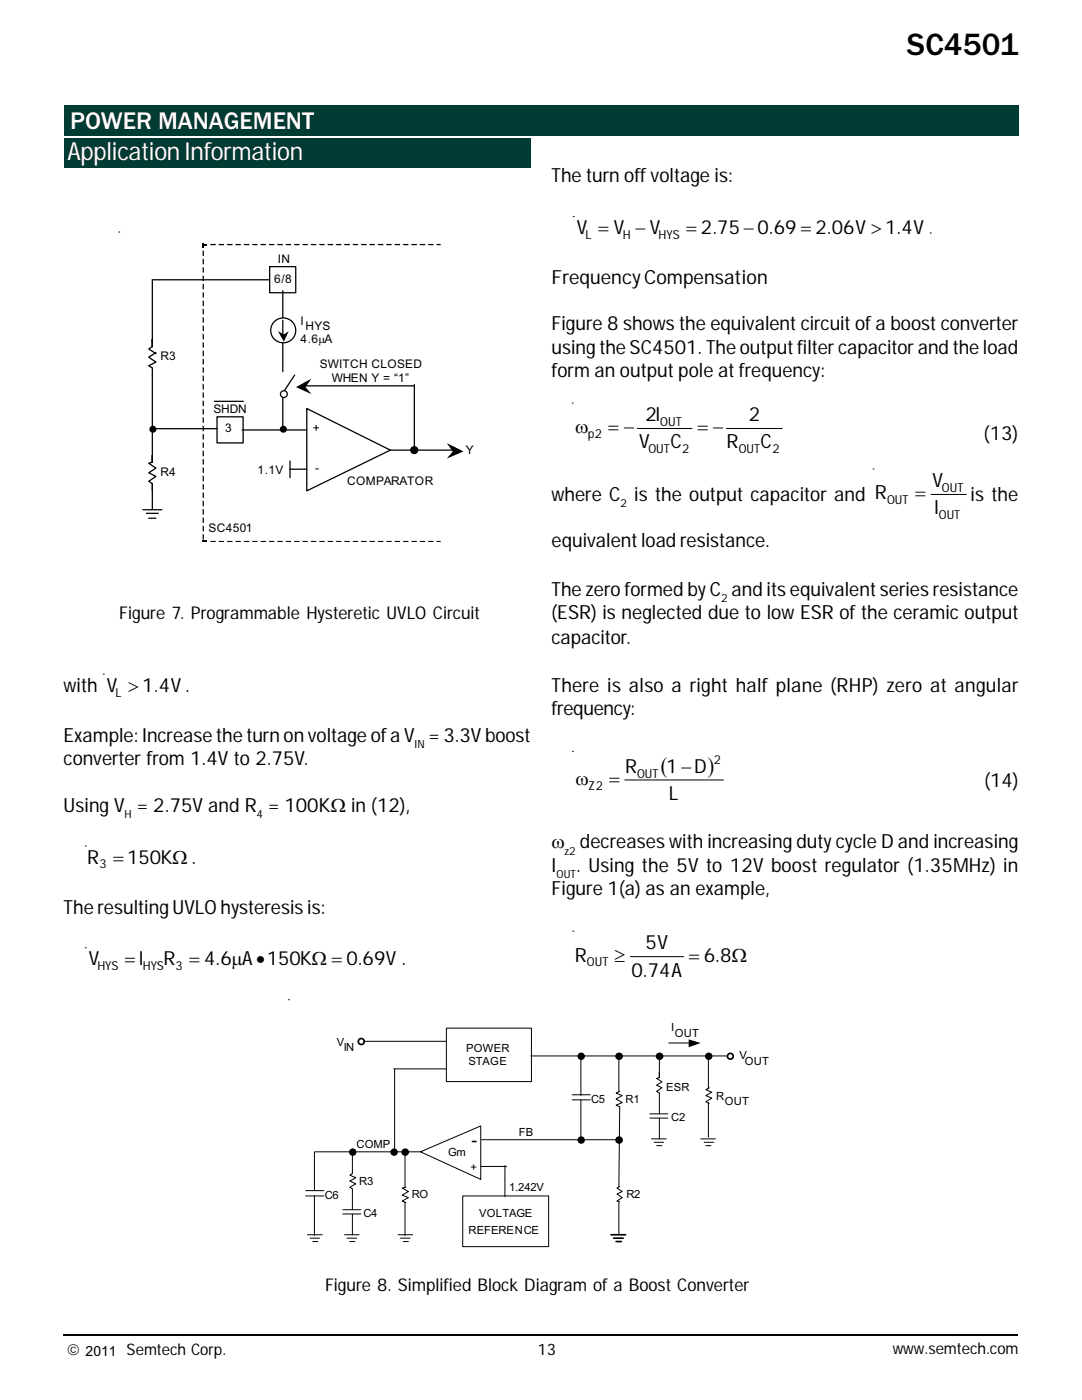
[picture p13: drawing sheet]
<svg xmlns="http://www.w3.org/2000/svg" width="216mm" height="279mm" viewBox="0 0 216 279" stroke-linecap="round" stroke-linejoin="round" font-family="sans-serif">
<defs><g id="words">
<text font-size="6.3" x="181" y="11">SC4501</text>
<g font-size="5" fill="#fff">
<text x="14" y="25.8">POWER MANAGEMENT</text>
<text x="13.5" y="32">Application Information</text>
</g>
<g font-size="4.5">
<text x="131.9" y="154.2">(</text>
<text x="141.2" y="154.2">)</text>
</g>
<g font-size="3.9">
<text x="110.1" y="36.3">The turn off voltage is:</text>
<text x="115.1" y="46.7">V = V − V</text>
<text x="136.9" y="46.7">= 2.75− 0.69 = 2.06V &gt; 1.4V .</text>
<text x="110.1" y="56.6">Frequency Compensation</text>
<text x="110.1" y="65.9">Figure 8 shows the equivalent circuit of a boost converter</text>
<text x="110.1" y="70.6">using the SC4501. The output filter capacitor and the load</text>
<text x="110.1" y="75.2">form an output pole at frequency:</text>
<text x="114.8" y="86.5">ω</text>
<text x="121.4" y="86.5">= −</text>
<text x="127.6" y="89.5">V</text>
<text x="128.8" y="84">2I</text>
<text x="133.8" y="89.5">C</text>
<text x="139.2" y="86.5">= −</text>
<text x="145" y="89.5">R</text>
<text x="149.4" y="84">2</text>
<text x="151.8" y="89.5">C</text>
<text x="196.3" y="87.8">(13)</text>
<text x="110.1" y="99.9">where C</text>
<text x="126.6" y="99.9">is the output capacitor and R</text>
<text x="182.6" y="99.7">=</text>
<text x="186.1" y="97.2">V</text>
<text x="193.7" y="99.9">is the</text>
<text x="186.4" y="102.7">I</text>
<text x="110.1" y="109.1">equivalent load resistance.</text>
<text x="110.1" y="119">The zero formed by C and its equivalent series resistance</text>
<text x="110.1" y="123.6">(ESR) is neglected due to low ESR of the ceramic output</text>
<text x="110.1" y="128.6">capacitor.</text>
<text x="12.7" y="138">with V &gt; 1.4V .</text>
<text x="110.1" y="138">There is also a right half plane (RHP) zero at angular</text>
<text x="110.1" y="142.7">frequency:</text>
<text x="12.7" y="148.1">Example: Increase the turn on voltage of a V = 3.3V boost</text>
<text x="12.7" y="152.7">converter from 1.4V to 2.75V.</text>
<text x="124.7" y="154.2">R</text>
<text x="132.9" y="154.2">1 −D</text>
<text x="114.8" y="156.6">ω</text>
<text x="121.5" y="156.6">=</text>
<text x="133.4" y="159.7">L</text>
<text x="196.5" y="157">(14)</text>
<text x="12.7" y="162.1">Using V = 2.75V and R = 100KΩ in (12),</text>
<text x="17.4" y="172.3">R</text>
<text x="22.6" y="172.3">= 150KΩ .</text>
<text x="110.1" y="174">I</text>
<text x="110.1" y="169.3">ω</text>
<text x="114.9" y="174">. Using the 5V to 12V boost regulator (1.35MHz) in</text>
<text x="115.7" y="169.3">decreases with increasing duty cycle D and increasing</text>
<text x="110.1" y="178.6">Figure 1(a) as an example,</text>
<text x="12.7" y="182.4">The resulting UVLO hysteresis is:</text>
<text x="114.7" y="191.9">R</text>
<text x="122.6" y="191.9">≥</text>
<text x="128.8" y="189.4">5V</text>
<text x="137.5" y="191.9">= 6.8Ω</text>
<text x="17.7" y="192.7">V</text>
<text x="24.9" y="192.7">= I</text>
<text x="32.6" y="192.7">R</text>
<text x="37.7" y="192.7">= 4.6μA •150KΩ = 0.69V .</text>
<text x="126" y="194.9">0.74A</text>
</g>
<g font-size="3.5">
<text x="23.8" y="123.4">Figure 7. Programmable Hysteretic UVLO Circuit</text>
<text x="64.9" y="257.6">Figure 8. Simplified Block Diagram of a Boost Converter</text>
</g>
<text font-size="3.4" x="94.1" y="228.6">-</text>
<g font-size="3.2">
<text x="13.4" y="270.4">©</text>
<text x="16.8" y="270.4">2005 Semtech Corp.</text>
<text x="107.2" y="270.4">13</text>
<text x="178.1" y="270.2">www.semtech.com</text>
</g>
<text font-size="2.8" x="17.1" y="270.6">2011</text>
<g font-size="2.5">
<text x="116.8" y="47.7">L</text>
<text x="124.2" y="47.7">H</text>
<text x="131.4" y="47.7">HYS</text>
<text x="117.3" y="87.5">p2</text>
<text x="131.7" y="85">OUT</text>
<text x="129.4" y="90.5">OUT</text>
<text x="136.1" y="90.5">2</text>
<text x="147.4" y="90.5">OUT</text>
<text x="154.1" y="90.5">2</text>
<text x="177" y="100.6">OUT</text>
<text x="188" y="98.2">OUT</text>
<text x="187.3" y="103.6">OUT</text>
<text x="23.1" y="139">L</text>
<text x="127.1" y="155.2">OUT</text>
<text x="142.4" y="152.5">2</text>
<text x="117.4" y="157.6">Z2</text>
<text x="19.9" y="173.3">3</text>
<text x="19.4" y="193.6">HYS</text>
<text x="28.5" y="193.6">HYS</text>
<text x="35.1" y="193.6">3</text>
<text x="117.1" y="192.9">OUT</text>
</g>
<g font-size="2.4">
<text x="55.5" y="52.5">IN</text>
<text x="54.7" y="56.6">6/8</text>
<text x="60" y="64.9">I</text>
<text x="61" y="65.8">HYS</text>
<text x="32" y="71.8">R3</text>
<text x="60" y="68.5">4.6μA</text>
<text x="63.8" y="73.4">SWITCH CLOSED</text>
<text x="66.2" y="76.3">WHEN Y = “1”</text>
<text x="42.6" y="82.5">SHDN</text>
<text x="45" y="86.3">3</text>
<text x="62.4" y="86.3">+</text>
<text x="32" y="95.1">R4</text>
<text x="51.4" y="94.6">1.1V</text>
<text x="62.9" y="94.1">-</text>
<text x="93" y="90.6">Y</text>
<text x="69.3" y="96.7">COMPARATOR</text>
<text x="41.6" y="106.3">SC4501</text>
</g>
<g font-size="2.2">
<text x="123.8" y="101.2">2</text>
<text x="143.9" y="120.2">2</text>
<text x="82.7" y="149.4">IN</text>
<text x="24.8" y="163.3">H</text>
<text x="51.2" y="163.3">4</text>
<text x="112.6" y="170.6">z2</text>
<text x="111" y="175.3">OUT</text>
<text x="67.2" y="208.7">V</text>
<text x="68.6" y="209.8">IN</text>
<text x="133.9" y="205.7">I</text>
<text x="134.7" y="206.9">OUT</text>
<text x="93" y="210">POWER</text>
<text x="93.5" y="212.6">STAGE</text>
<text x="147.5" y="211.4">V</text>
<text x="148.6" y="212.5">OUT</text>
<text x="117.9" y="220.2">C5</text>
<text x="124.8" y="220">R1</text>
<text x="132.9" y="217.6">ESR</text>
<text x="142.9" y="219.5">R</text>
<text x="144.6" y="220.6">OUT</text>
<text x="103.5" y="226.8">FB</text>
<text x="133.9" y="223.6">C2</text>
<text x="71.2" y="229.2">COMP</text>
<text x="89.4" y="230.7">Gm</text>
<text x="93.9" y="233.6">+</text>
<text x="64.8" y="239.4">C6</text>
<text x="71.7" y="236.4">R3</text>
<text x="82.2" y="239.2">RO</text>
<text x="101.6" y="237.6">1.242V</text>
<text x="125" y="239.2">R2</text>
<text x="72.6" y="243">C4</text>
<text x="95.6" y="242.8">VOLTAGE</text>
<text x="93.5" y="246.3">REFERENCE</text>
</g>
</g></defs>
<path d="M12.6 266.5h190.5" fill="none" stroke="#000" stroke-width=".34"/>
<path d="M12.7 21h190.5v6.1h-190.5z" fill="#003b34"/>
<path d="M20.6 134.5h.1M17 168.8h.1M17 189.1h.1" fill="none" stroke="#000" stroke-width=".2"/>
<g fill="none" stroke="#000" stroke-width=".25">
<path d="M30.4 55.8v13.4l-.7 .4 1.4 1M30.4 67.7v1.5v-1.5M31.1 70.4l-1.4 .9 1.4 1-1.4 .7 .7 .4v17.2M56.4 78.4v7.2M30.4 90.8v1.4l-.7 .3 1.4 .9-1.4 1 1.4 .7-1.4 1 .7 .4v5M30.4 90.8v1.4v-1.4M30.4 85.6h12.9M42.8 80.1h5.8M43.3 83.2h5.2v5.2h-5.2zM48.3 85.8h12.9M28.5 101.7h3.8M29.2 102.4h2.4"/>
<path d="M29.7 103.4h1.4"/>
<circle cx="30.5" cy="85.7" r=".57"/>
</g>
<circle cx="30.5" cy="85.7" r=".57" fill="#000"/>
<path d="M61.2 81.5l16.7 8.3-16.7 8.2z" fill="#fff"/>
<g fill="none" stroke="#000" stroke-width=".25">
<path d="M53.8 53.2h5.2v5.2h-5.2zM56.4 58v5.5M56.4 68.2v6M58.8 74.8l-2.4 3.6M60.2 77h22.5M82.7 76.8v12.6M57.9 92v3.3M57.9 93.6h3.3M61.2 81.5l16.7 8.3-16.7 8.2zM77.9 89.8h12.9"/>
<circle cx="56.5" cy="85.7" r=".57"/>
<circle cx="82.7" cy="89.8" r=".69"/>
</g>
<g fill="#000">
<path d="M59.1 77.3l3-1.7-1.1 1.7 1.1 1.4zM89.2 88.4l3.3 1.7-3.3 1.4 1.1-1.4z"/>
<circle cx="56.5" cy="85.7" r=".57"/>
<circle cx="82.7" cy="89.8" r=".69"/>
</g>
<circle cx="56.5" cy="65.9" r="2.49" fill="#fff"/>
<g fill="none" stroke="#000" stroke-width=".25">
<path d="M56.4 63.9v3.4"/>
<circle cx="56.5" cy="65.9" r="2.49"/>
</g>
<path d="M55.5 66.1l1.1 .7 1-.7-1 2.1z" fill="#000"/>
<circle cx="56.6" cy="78.7" r=".68" fill="#fff"/>
<g fill="none" stroke="#000" stroke-width=".25">
<path d="M30.4 55.8h23.4"/>
<circle cx="56.6" cy="78.7" r=".68"/>
</g>
<g fill="#000">
<path d="M40.4 48.5h.3v.9h-.3zM40.4 48.7h1v.2h-1zM40.4 49.9l.3 .2v1h-.3zM40.4 51.6l.3 .2v.9h-.3zM40.4 53.2l.3 .3v.9h-.3zM40.4 54.9l.3 .2v1h-.3zM40.4 56.6l.3 .2v.9h-.3zM40.4 58.2l.3 .3v.9h-.3zM41.9 48.7h1.2v.2h-1zM43.5 48.7h1.2v.2h-.9zM45.2 48.7h1.2v.2h-1zM46.9 48.7h1.1v.2h-.9z"/>
<path d="M48.6 48.7h1.1v.2h-.9zM50.2 48.7h1.2v.2h-.9zM51.9 48.7h1.2v.2h-1zM53.6 48.7h1.1v.2h-.9zM55.2 48.7h1.2v.2h-.9zM56.9 48.7h1.2v.2h-1zM58.6 48.7h1.2v.2h-1zM60.2 48.7h1.2v.2h-.9zM61.9 48.7h1.2v.2h-1zM63.6 48.7h1.2v.2h-1zM65.3 48.7h1.2v.2h-1zM66.9 48.7h1.2v.2h-.9z"/>
<path d="M68.6 48.7h1.2v.2h-1zM70.3 48.7h1.2v.2h-1zM71.9 48.7h1.3v.2h-1zM73.6 48.7h1.2v.2h-.9zM75.3 48.7h1.2v.2h-1zM77 48.7h1.1v.2h-.9zM78.6 48.7h1.2v.2h-.9zM80.3 48.7h1.2v.2h-.9zM82 48.7h1.2v.2h-1zM83.7 48.7h1.1v.2h-.9zM85.3 48.7h1.2v.2h-.9zM87 48.7h.9v.2h-.7z"/>
<path d="M40.4 59.9l.3 .2v1h-.3zM40.4 61.6l.3 .2v.9h-.3zM40.4 63.2l.3 .3v.9h-.3zM40.4 64.9l.3 .2v1h-.3zM40.4 66.5l.3 .3v.9h-.3zM40.4 68.2l.3 .3v.9h-.3zM40.4 69.8l.3 .3v1h-.3zM40.4 71.5l.3 .3v.9h-.3zM40.4 73.2l.3 .2v1h-.3zM40.4 74.8l.3 .3v1h-.3zM40.4 76.5l.3 .3v.9h-.3zM40.4 78.2l.3 .2v1h-.3z"/>
<path d="M40.4 79.8l.3 .3v1h-.3zM40.4 81.5l.3 .2v1h-.3zM40.4 83.2l.3 .2v1h-.3zM40.4 84.8l.3 .3v1h-.3zM40.4 86.5l.3 .2v1h-.3zM40.4 88.2l.3 .2v1h-.3zM40.4 89.8l.3 .3v1h-.3zM40.4 91.5l.3 .2v1h-.3zM40.4 93.2l.3 .2v1h-.3zM40.4 94.8l.3 .3v1h-.3zM40.4 96.5l.3 .2v1h-.3zM40.4 98.2l.3 .2v1h-.3z"/>
<path d="M40.4 108h1v.2h-1zM40.4 99.8l.3 .3v1h-.3zM40.4 101.5l.3 .2v1h-.3zM40.4 103.2l.3 .2v1h-.3zM40.4 104.8l.3 .3v.9h-.3zM40.4 106.5l.3 .2v1h-.3zM41.9 108h1.2v.2h-1zM43.5 108h1.2v.2h-.9zM45.2 108h1.2v.2h-1zM46.9 108h1.1v.2h-.9zM48.6 108h1.1v.2h-.9zM50.2 108h1.2v.2h-.9z"/>
<path d="M51.9 108h1.2v.2h-1zM53.6 108h1.1v.2h-.9zM55.2 108h1.2v.2h-.9zM56.9 108h1.2v.2h-1zM58.6 108h1.2v.2h-1zM60.2 108h1.2v.2h-.9zM61.9 108h1.2v.2h-1zM63.6 108h1.2v.2h-1zM65.3 108h1.2v.2h-1zM66.9 108h1.2v.2h-.9zM68.6 108h1.2v.2h-1zM70.3 108h1.2v.2h-1z"/>
<path d="M71.9 108h1.3v.2h-1zM73.6 108h1.2v.2h-.9zM75.3 108h1.2v.2h-1zM77 108h1.1v.2h-.9zM78.6 108h1.2v.2h-.9zM80.3 108h1.2v.2h-.9zM82 108h1.2v.2h-1zM83.7 108h1.1v.2h-.9zM85.3 108h1.2v.2h-.9zM87 108h.9v.2h-.7z"/>
</g>
<g fill="none" stroke="#000" stroke-width=".2">
<path d="M23.7 46.3h.1M114.4 43.2h.1M114.2 80.4h.1M127.2 85.5h10.9M144.9 85.5h11.2M174.2 93.6h.1M185.8 98.7h7M114.2 149.9h.1M124.7 155.7h19.7M57.6 199.5h.1M114.3 185.8h.1M125.8 190.9h10.6"/>
<path d="M72.6 207.8h16.5M78.6 213.3h10.5M78.7 213.3v16.6M89.1 205.2h16.9v10.7h-16.9zM105.9 210.7h39.3M114.2 219.5h3.6M114.2 218.5h3.6M115.9 210.7v8M115.9 219.5v8M123.5 210.9v6.9M123.7 217.8l-.8 .3 1.3 .6-1.3 .6 1.3 .7-1.3 .6 .8 .3-.2 15.9M131.6 210.9v4.2l-.6 .1 1.1 .7-1.1 .7 1.1 .5-1.1 .7 .6 .3v4.2"/>
<path d="M131.6 214v1.1v-1.1M133.4 208.2h4.4M141.4 210.7v6.6M141.5 217.1l-.7 .4 1.2 .5-1.2 .7 1.2 .5-1.2 .7 .7 .3M61 238.7h3.6M61 237.6h3.6M62.7 229.9v7.7M62.7 238.7v7.9M62.9 229.9h21.3M70.3 230v4.2l-.5 .3 1.2 .5-1.2 .7 1.2 .6-1.2 .6 .5 .4v4.1M80.8 229.9v7M80.8 239.9v6.7"/>
<path d="M81 236.9l-.7 .2 1.2 .7-1.2 .7 1.2 .5-1.2 .7 .7 .3M83.9 229.9l12-5.2v10.7zM92.3 238.7h17.2v10.1h-17.2zM95.9 232.8h5.2M96.1 227.5h27.4M100.8 232.6v6.2M123.7 236.8l-.6 .3 1.1 .7-1.1 .5 1.1 .7-1.1 .7 .6 .2M129.7 223.1h3.6M129.7 222.3h3.6M130 227.3h2.9M130.5 228h1.9M131 228.6h1.1"/>
<path d="M131.6 223.1v4.2M139.8 227.3h2.9M140.5 228h1.9M140.8 228.6h1.1M141.4 220v6.9M61.3 246.4h3M61.9 247.1h1.9M62.4 247.8h1M68.4 241.4h3.6M68.4 242.3h3.6M68.7 246.4h3M69.3 247.1h1.9"/>
<path d="M69.8 247.8h1M70.3 242.3v4.1M79.4 246.4h2.9M79.9 247.1h1.9M80.5 247.8h1M123.5 240v6.4"/>
</g>
<g fill="#000">
<path d="M137.4 207.4l2.4 .8-2.4 .8z"/>
<circle cx="116" cy="210.8" r=".57"/>
<circle cx="123.5" cy="210.8" r=".59"/>
<circle cx="131.6" cy="210.8" r=".59"/>
<circle cx="141.4" cy="210.8" r=".57"/>
<circle cx="70.4" cy="229.9" r=".57"/>
<circle cx="78.6" cy="229.9" r=".57"/>
<circle cx="80.9" cy="230" r=".59"/>
<circle cx="116" cy="227.5" r=".57"/>
<circle cx="123.5" cy="227.5" r=".59"/>
</g>
<g fill="none" stroke="#000" stroke-width=".34">
<path d="M121.9 246.4h2.9M122.4 247.1h1.9M122.9 247.8h1.1"/>
<circle cx="72.1" cy="207.9" r=".6"/>
<circle cx="116" cy="210.8" r=".57"/>
<circle cx="123.5" cy="210.8" r=".59"/>
<circle cx="131.6" cy="210.8" r=".59"/>
<circle cx="141.4" cy="210.8" r=".57"/>
<circle cx="145.7" cy="210.8" r=".57"/>
<circle cx="70.4" cy="229.9" r=".57"/>
<circle cx="78.6" cy="229.9" r=".57"/>
<circle cx="80.9" cy="230" r=".59"/>
<circle cx="116" cy="227.5" r=".57"/>
<circle cx="123.5" cy="227.5" r=".59"/>
</g>
<path d="M12.8 27.5h93.2v6h-93.2z" fill="#003b34"/>
<path d="M16.5 267.3h7.9v3.8h-7.9z" fill="#fff"/>
<path d="M16.5 267.3h7.9v3.8h-7.9z" fill="none" stroke="#fff" stroke-width=".35"/>
<use href="#words"/>
</svg>
